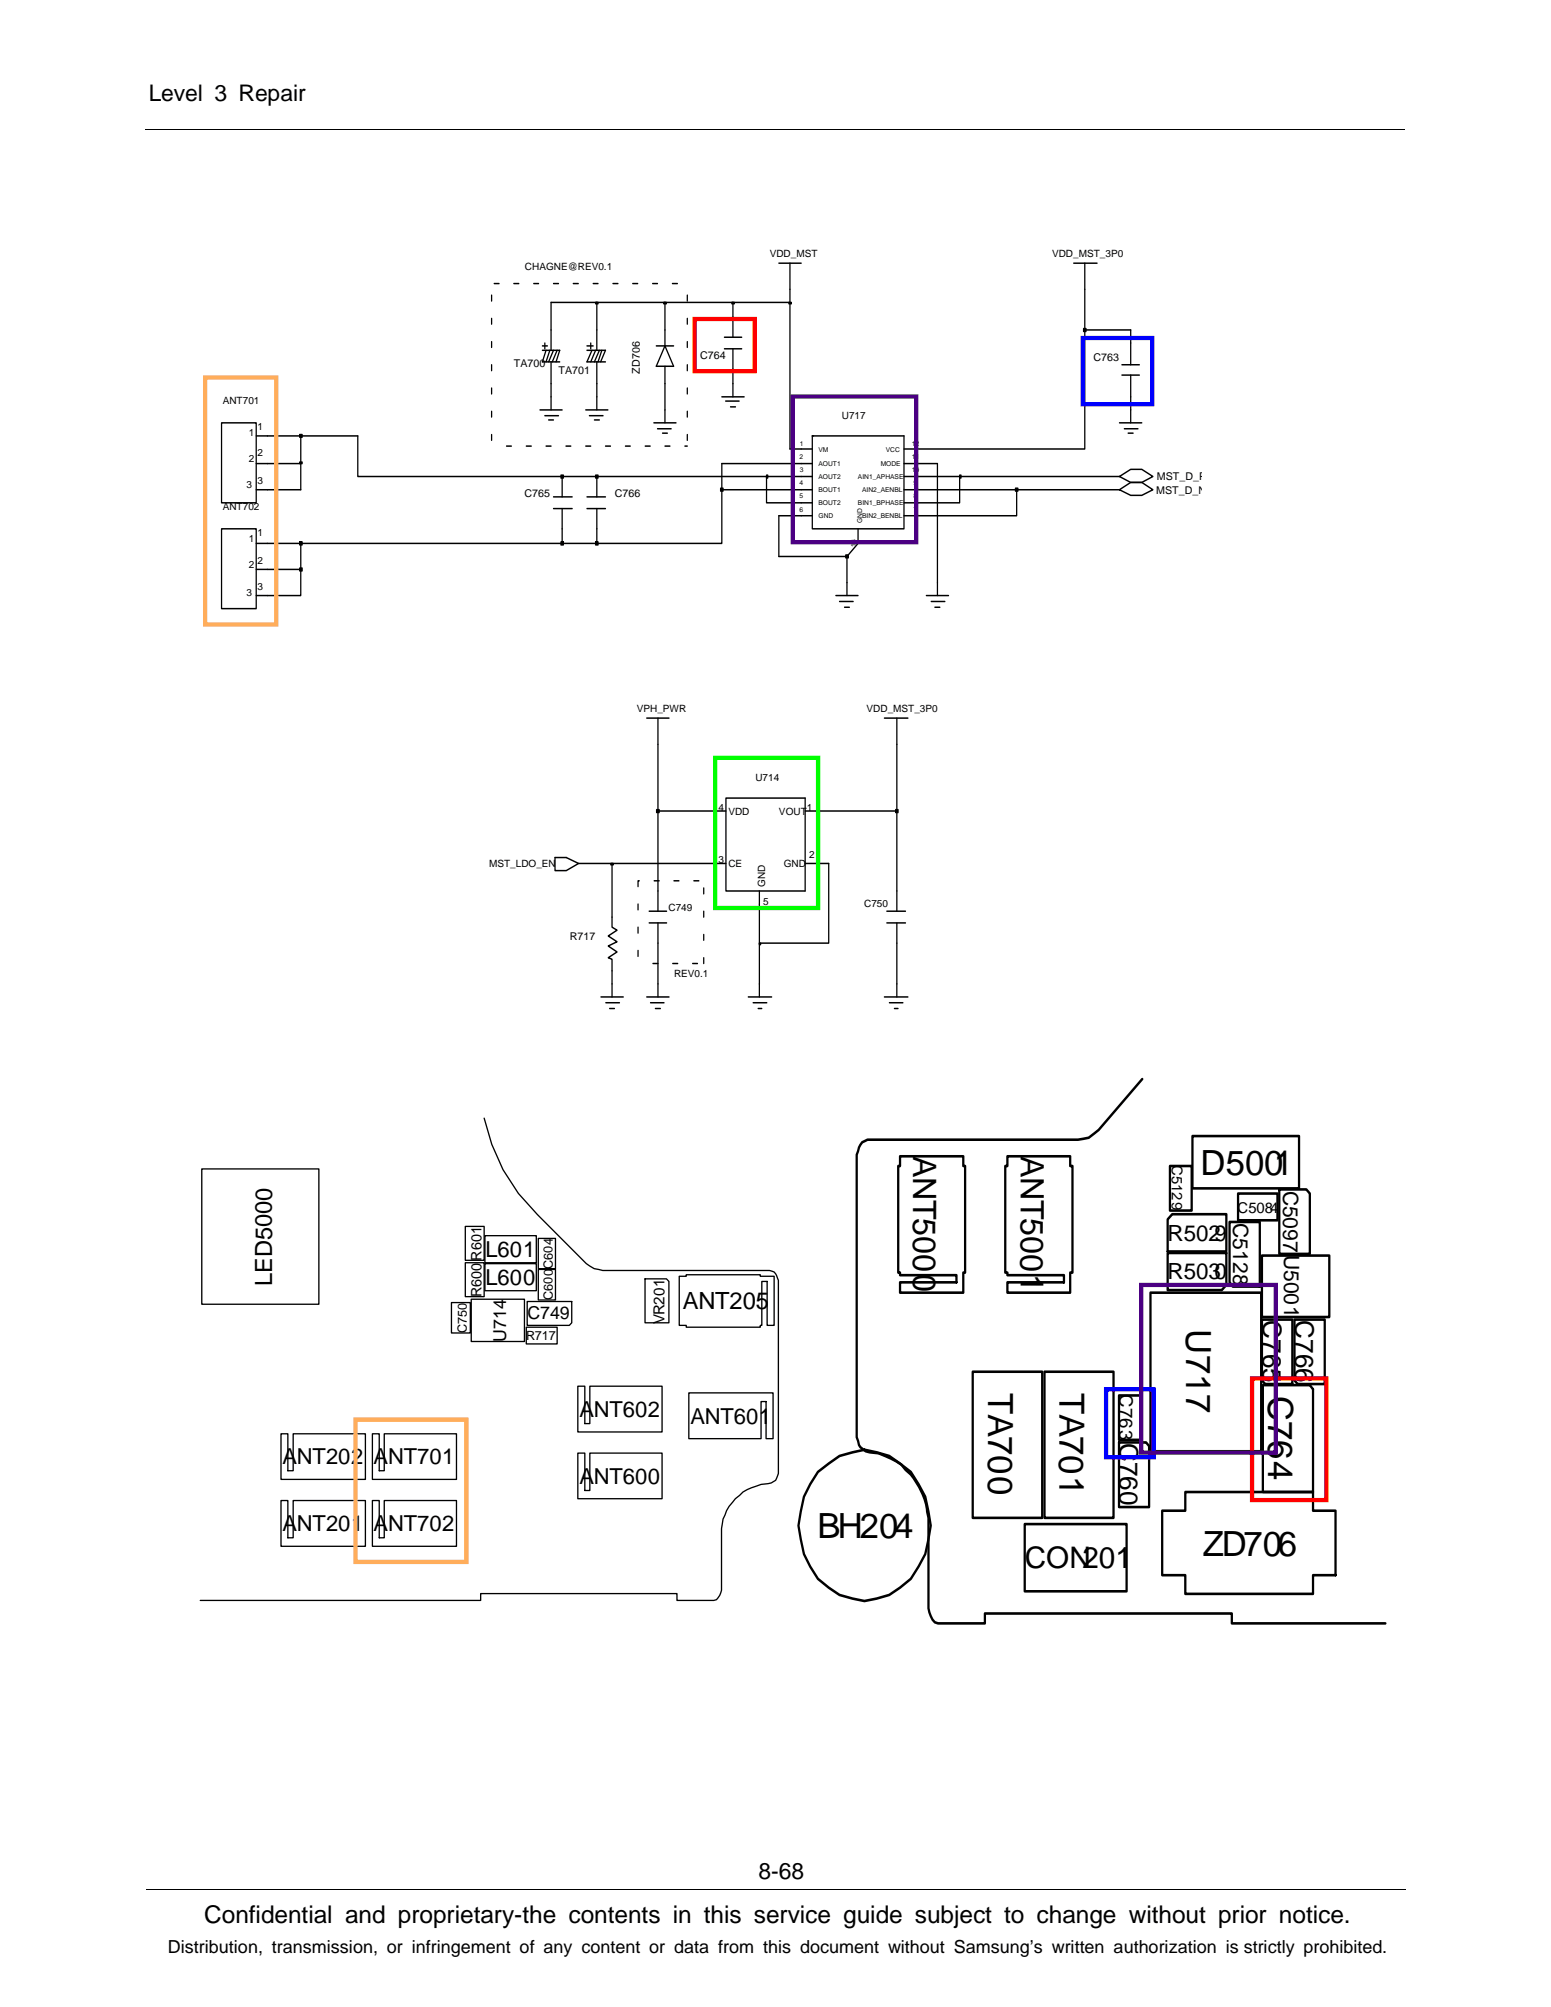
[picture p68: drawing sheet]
<svg xmlns="http://www.w3.org/2000/svg" width="216mm" height="279mm" viewBox="0 0 216 279" stroke-linecap="round" stroke-linejoin="round" font-family="sans-serif">
<defs><g id="words">
<g font-size="4.8">
<text x="167.1" y="163.6">D5001</text>
<text x="165.1" y="185.1" transform="rotate(90 165.1 185.1)">U717</text>
<text x="137.5" y="194" transform="rotate(90 137.5 194)">TA700</text>
<text x="147.5" y="194" transform="rotate(90 147.5 194)">TA701</text>
<text x="176.6" y="194.4" transform="rotate(90 176.6 194.4)">C76</text>
<text x="176.6" y="203.4" transform="rotate(90 176.6 203.4)">4</text>
<text x="113.8" y="214.1">BH204</text>
<text x="167.4" y="216.6">ZD706</text>
</g>
<g font-size="4.5">
<text x="127.1" y="161" transform="rotate(90 127.1 161)">ANT5000</text>
<text x="142.1" y="161" transform="rotate(90 142.1 161)">ANT5001</text>
</g>
<text font-size="4.1" x="142.6" y="218.3">CON201</text>
<g font-size="3.6">
<text x="175.8" y="183.8" transform="rotate(90 175.8 183.8)">C765</text>
<text x="180.3" y="183.8" transform="rotate(90 180.3 183.8)">C766</text>
<text x="155.9" y="203.5" transform="rotate(90 155.9 203.5)">760</text>
<text x="155.9" y="200.9" transform="rotate(90 155.9 200.9)">C</text>
</g>
<text font-size="3.4" x="28.4" y="267.7">Confidential and proprietary-the contents in this service guide subject to change without prior notice.</text>
<g font-size="3.3">
<text x="37.9" y="179" transform="rotate(-90 37.9 179)">LED5000</text>
<text x="95" y="182.3">ANT205</text>
</g>
<g font-size="3.2">
<text x="20.7" y="14">Level 3 Repair</text>
<text x="105.6" y="261.6">8-68</text>
</g>
<g font-size="3.1">
<text x="162.5" y="172.8">R5029</text>
<text x="67.6" y="178.9">L600</text>
<text x="67.6" y="175">L601</text>
<text x="162.5" y="178.1">R5030</text>
<text x="80.6" y="197.3">ANT602</text>
<text x="39.3" y="203.9">ANT202</text>
<text x="52" y="203.9">ANT701</text>
<text x="96.1" y="198.2">ANT601</text>
<text x="80.6" y="206.6">ANT600</text>
<text x="39.3" y="213.1">ANT201</text>
<text x="52" y="213.1">ANT702</text>
</g>
<g font-size="2.9">
<text x="178.6" y="165.7" transform="rotate(90 178.6 165.7)">C5097</text>
<text x="171.7" y="170.3" transform="rotate(90 171.7 170.3)">C5128</text>
<text x="178.8" y="174.7" transform="rotate(90 178.8 174.7)">U5001</text>
</g>
<text font-size="2.6" x="155.9" y="194.1" transform="rotate(90 155.9 194.1)">C763</text>
<g font-size="2.5">
<text x="73.4" y="183.7">C749</text>
<text x="70.5" y="186.8" transform="rotate(-90 70.5 186.8)">U714</text>
<text x="23.4" y="271.9">Distribution, transmission, or infringement of any content or data from this document without Samsung’s written authorization is strictly prohibited.</text>
</g>
<g font-size="2.1">
<text x="163.1" y="162.2" transform="rotate(90 163.1 162.2)">C5129</text>
<text x="172.3" y="168.8">C5084</text>
<text x="92.5" y="184.3" transform="rotate(-90 92.5 184.3)">VR201</text>
</g>
<g font-size="2">
<text x="67" y="175.5" transform="rotate(-90 67 175.5)">R601</text>
<text x="67" y="180.6" transform="rotate(-90 67 180.6)">R600</text>
</g>
<g font-size="1.8">
<text x="76.9" y="176.7" transform="rotate(-90 76.9 176.7)">C604</text>
<text x="65" y="185.6" transform="rotate(-90 65 185.6)">C750</text>
<text x="76.9" y="181" transform="rotate(-90 76.9 181)">C600</text>
<text x="73.3" y="186.5">R717</text>
</g>
<g font-size="1.5">
<text x="71.5" y="51.1">TA700</text>
<text x="77.7" y="52">TA701</text>
<text x="89" y="52" transform="rotate(-90 89 52)">ZD706</text>
<text x="97.5" y="50">C764</text>
<text x="152.2" y="50.2">C763</text>
<text x="73" y="69.2">C765</text>
<text x="85.6" y="69.2">C766</text>
<text x="161" y="68.7">MST_D_N</text>
<text x="161" y="66.9">MST_D_P</text>
<text x="79.3" y="130.9">R717</text>
</g>
<g font-size="1.4">
<text x="107.1" y="35.7">VDD_MST</text>
<text x="146.5" y="35.7">VDD_MST_3P0</text>
<text x="73.1" y="37.5">CHAGNE@REV0.1</text>
<text x="31" y="56.2">ANT701</text>
<text x="35.8" y="59.9">1</text>
<text x="117.2" y="58.4">U717</text>
<text x="34.6" y="60.7">1</text>
<text x="34.6" y="64.3">2</text>
<text x="35.8" y="63.5">2</text>
<text x="31" y="71">ANT702</text>
<text x="34.3" y="68">3</text>
<text x="35.8" y="67.4">3</text>
<text x="34.7" y="75.5">1</text>
<text x="35.8" y="74.6">1</text>
<text x="34.3" y="82.9">3</text>
<text x="34.7" y="79.1">2</text>
<text x="35.8" y="78.5">2</text>
<text x="35.8" y="82.1">3</text>
<text x="88.6" y="99.1">VPH_PWR</text>
<text x="120.6" y="99.1">VDD_MST_3P0</text>
<text x="100" y="112.9">4</text>
<text x="101.4" y="113.4">VDD</text>
<text x="105.2" y="108.7">U714</text>
<text x="108.4" y="113.4">VOUT</text>
<text x="112.3" y="112.9">1</text>
<text x="112.6" y="119.4">2</text>
<text x="68.1" y="120.7">MST_LDO_EN</text>
<text x="100" y="120.2">3</text>
<text x="101.4" y="120.7">CE</text>
<text x="106.2" y="126">5</text>
<text x="106.5" y="123.4" transform="rotate(-90 106.5 123.4)">GND</text>
<text x="109.1" y="120.7">GND</text>
<text x="93" y="126.9">C749</text>
<text x="120.3" y="126.3">C750</text>
<text x="93.8" y="136.1">REV0.1</text>
</g>
<g font-size=".9">
<text x="111.3" y="63.9">2</text>
<text x="111.3" y="65.7">3</text>
<text x="111.3" y="62">1</text>
<text x="113.9" y="64.9">AOUT1</text>
<text x="113.9" y="62.9">VM</text>
<text x="122.6" y="64.9">MODE</text>
<text x="123.3" y="62.9">VCC</text>
<text x="126.9" y="63.9">11</text>
<text x="126.9" y="62">12</text>
<text x="126.9" y="65.7">10</text>
<text x="111.3" y="67.5">4</text>
<text x="111.3" y="69.3">5</text>
<text x="111.3" y="71.3">6</text>
<text x="113.9" y="66.7">AOUT2</text>
<text x="113.9" y="68.5">BOUT1</text>
<text x="113.9" y="70.3">BOUT2</text>
<text x="119.4" y="70.3">BIN1_BPHASE</text>
<text x="119.4" y="66.7">AIN1_APHASE</text>
<text x="120" y="68.5">AIN2_AENBL</text>
<text x="127.2" y="71.3">7</text>
<text x="127.2" y="69.3">8</text>
<text x="127.2" y="67.5">9</text>
<text x="113.9" y="72.1">GND</text>
<text x="119.1" y="76.2" transform="rotate(-90 119.1 76.2)">13</text>
<text x="120" y="72.8" transform="rotate(-90 120 72.8)">GND</text>
<text x="120" y="72.1">BIN2_BENBL</text>
</g>
</g></defs>
<path d="M20.2 18.1h175.3M20.4 263h175.3" fill="none" stroke="#000" stroke-width=".14"/>
<g fill="none" stroke="#000" stroke-width=".19">
<path d="M68.8 39.5h.7M71.5 39.5h.7M74.3 39.5h.7M77 39.5h.7M79.8 39.5h.7M82.6 39.5h.6M85.3 39.5h.7M88.1 39.5h.7M90.8 39.5h.7M93.6 39.5h.7M108.4 36.6h3.1M110 36.6v25.9h3.1"/>
<path d="M149.5 36.6h3.2M151 36.6v9.3M30.8 58.9h4.9v11.1h-4.9zM68.4 41.1v.8M68.4 44.3v.8M68.4 47.6v.8M68.4 50.8v.8M68.4 54v.8M68.4 57.3v.8M75.2 57.1h3.1M75.5 48.8h2.4l-.5 1.6M75.5 48.2h.7"/>
<path d="M75.8 57.9h1.9M75.8 47.8v.8M76 48.8l-.5 1.6h2.4M76.4 58.5h.6M76.5 48.8l-.5 1.6M76.7 50.4v6.7M77 48.8l-.6 1.6M77.6 48.8l-.7 1.6M81.5 57.1h3.1M81.7 48.2h.9M81.7 48.8h2.6l-.7 1.6M82 57.9h1.9"/>
<path d="M82.2 47.8v.8M82.4 48.8l-.7 1.6h2.6M82.7 58.5h.7M82.9 48.8l-.7 1.6M82.9 42.1h.3v.2h-.3zM83.1 50.4v6.7M83.1 42.1v6.7M83.4 48.8l-.7 1.6M83.8 48.8l-.6 1.6M91 58.9h3.1M91.4 48.2h2.4M91.5 59.7h1.9"/>
<path d="M92.4 42.1h.4v.2h-.4zM92.6 48.2l1.2 2.8h-2.4zM92.6 51v7.9M92.6 42.1v6.1M95.7 41.1v.8M95.7 44.3v.8M95.7 47.6v.8M95.7 50.8v.8M95.7 54v.8M95.7 57.3v.8M100.5 55.2h3.1M100.8 46.9h2.4"/>
<path d="M100.8 48.6h2.4M101 55.8h1.9M101.7 56.6h.7M101.9 42.1h.3v.2h-.3zM102 48.6v6.6M102 42.1v4.8M109.8 42.1h.4v.2h-.4zM110 42.1h-33.3v6.7M150.8 45.7h.4v.4h-.4zM151 45.9v16.6h-25.2M151 45.9h6.4v4.9M155.8 58.9h3.1"/>
<path d="M156.2 50.8h2.4M156.2 52.2h2.4M156.5 59.7h1.9M157.4 52.2v6.7M30.8 73.6h4.9v11.1h-4.9zM35.7 75.6h47.4M35.7 79.3h6.2M35.7 60.7h14.1v5.6h28.5M35.7 64.5h6.2M41.7 79.1h.4v.4h-.4zM41.7 75.4h.4v.5h-.4zM41.7 64.3h.4v.2h-.4z"/>
<path d="M41.7 60.5h.4v.4h-.4zM41.9 79.3v3.6h-6.2M41.9 60.7v7.5h-6.2M41.9 75.6v3.7M68.4 60.5v.8M70.5 62.1h.7M73.3 62.1h.7M76 62.1h.7M77 69.2h2.6M77 70.8h2.6M78.1 75.4h.3v.5h-.3zM78.1 66.1h.3v.4h-.3z"/>
<path d="M78.3 66.3v2.9M78.3 70.8v4.8M78.8 62.1h.7M81.5 62.1h.7M81.7 70.8h2.6M81.7 69.2h2.6M82.9 75.4h.3v.5h-.3zM82.9 66.1h.3v.4h-.3zM83.1 66.3v2.9M83.1 70.8v4.8M84.3 62.1h.7M87.1 62.1h.6"/>
<path d="M89.8 62.1h.7M92.2 60.3h.7M92.6 62.1h.7M95.3 62.1h.4M95.7 60.5v.8M100.3 68h.3v.4h-.3zM100.5 68.2v7.4h-17.4M106.7 66.3v3.7h6.4M106.7 66.1h.2v.4h-.2zM111.5 64.5h1.6M111.5 64.5h-11v3.7M113.1 60.7h12.7v12.9h-12.7z"/>
<path d="M113.1 68.2h-12.6M113.1 71.8h-4.7v5.7h9.5M113.1 66.3h-34.8M117.7 77.3h.4v.4h-.4zM117.9 77.5v5.4M119.4 73.6v2l-1.5 1.9M125.8 64.5h1.6M125.8 68.2h30M125.8 66.3h30M127.4 64.5h3.1v18.4M133.6 66.3v3.7h-7.8M133.6 66.1h.2v.4h-.2z"/>
<path d="M141.4 68h.3v.4h-.3zM141.5 68.2v3.6h-15.7M155.8 68.2l1.6-1h1.5l1.6 1-1.6 .8h-1.5zM155.8 66.3l1.6-1h1.5l1.6 1-1.6 .9h-1.5zM157 60.3h.7M90 100h3.1M91.6 100v26.9M116.4 82.9h3M116.9 83.7h1.9M117.6 84.5h.6M123.1 100h3.3M124.8 100v26.9"/>
<path d="M128.9 82.9h3.1M129.6 83.7h1.9M130.1 84.5h.7M77.3 119.4h1.5l1.7 .8-1.7 1h-1.5zM91.4 112.7h.4v.4h-.4zM101.1 112.9h-9.5M101.1 111.1h11v12.9h-11zM112.1 112.9h12.7M124.7 112.7h.3v.4h-.3zM80.5 120.2h20.6M83.7 138.8h3.1M84.3 139.6h1.9"/>
<path d="M85 120.2h.4v.2h-.4zM85.2 120.2v8.9l.7 .4-1.2 .8 1.2 .8-1.2 .6 1.2 .8-1.2 .8 .5 .2v5.3M88.8 125.9v.8M88.8 129.1v.8M88.8 132.3v.8M89 122.6h-.2v.8M90 138.8h3.1M90.4 126.9h2.4M90.4 128.5h2.4M90.6 139.6h1.8M90.9 134.1h.7M91.1 122.6h.7"/>
<path d="M91.6 128.5v10.3M93.6 134.1h.7M93.8 122.6h.7M96.4 134.1h.7M96.6 122.6h.7M98 123.6v.8M98 126.9v.8M98 130.1v.8M98 133.3v.8M104.2 138.8h3.2M104.8 139.6h1.9M105.7 137v1.8"/>
<path d="M105.7 131.3h.2v.2h-.2zM105.7 124v13M112.1 120.2h3.3v11.1h-9.7M123.1 138.8h3.3M123.4 126.9h2.6M123.4 128.5h2.6M123.8 139.6h1.9M124.8 128.5v10.3M84.9 140.4h.6M91.2 140.4h.7M105.5 140.4h.5M124.5 140.4h.5"/>
</g>
<g fill="#000">
<path d="M82.9 42.1h.3v.2h-.3zM92.4 42.1h.4v.2h-.4zM101.9 42.1h.3v.2h-.3zM109.8 42.1h.4v.2h-.4zM150.8 45.7h.4v.4h-.4zM41.7 79.1h.4v.4h-.4zM41.7 75.4h.4v.5h-.4zM41.7 64.3h.4v.2h-.4zM41.7 60.5h.4v.4h-.4zM78.1 75.4h.3v.5h-.3zM78.1 66.1h.3v.4h-.3zM82.9 75.4h.3v.5h-.3z"/>
<path d="M82.9 66.1h.3v.4h-.3zM100.3 68h.3v.4h-.3zM106.7 66.1h.2v.4h-.2zM117.7 77.3h.4v.4h-.4zM133.6 66.1h.2v.4h-.2zM141.4 68h.3v.4h-.3zM91.4 112.7h.4v.4h-.4zM124.7 112.7h.3v.4h-.3zM85 120.2h.4v.2h-.4zM105.7 131.3h.2v.2h-.2z"/>
</g>
<path d="M28.6 52.6h9.9v34.3h-9.9zM49.5 197.6h15.4v19.8h-15.4z" fill="none" stroke="#ffad5b" stroke-width=".59"/>
<path d="M96.7 44.4h8.4v7.3h-8.4zM174.3 191.9h10.3v16.9h-10.3z" fill="none" stroke="#f00" stroke-width=".59"/>
<path d="M150.7 47.1h9.7v9.2h-9.7zM154 193.4h6.6v9.5h-6.6z" fill="none" stroke="#00f" stroke-width=".59"/>
<path d="M99.5 105.5h14.4v20.9h-14.4z" fill="none" stroke="#0f0" stroke-width=".59"/>
<path d="M110.4 55.2h17.2v20.3h-17.2zM158.9 178.9h18.7v23.3h-18.7z" fill="none" stroke="#4b0082" stroke-width=".59"/>
<g fill="none" stroke="#000" stroke-width=".34">
<path d="M159 150.2l-6.1 7.1-1.3 1.1-1.5 .3h-29.3a1.63 1.63 0 0 0-1.4 1.5l-.1 .6v39.3l.1 .5a1.73 1.73 0 0 0 1.7 1.6l1.2 .1a14.7 14.7 0 0 1 3.2 1.6l.5 .7a9.6 9.6 0 0 1 2.8 4.5l.4 2.2v12.6a3.7 3.7 0 0 0 .9 1.9l.5 .2h6.5v-1.4h34.4v1.4h21.3M166 158.2h14.8v7.2h-14.8zM125.3 161h8.8v1.3h.2v14.9h-.2v2.8h-8.8v-1.5h7.8v-1h-7.8v-.3h-.3v-14.9h.3zM140.2 161h8.8v1.3h.3v14.9h-.3v2.8h-8.8v-1.5h7.9v-1h-7.9v-.3h-.3v-14.9h.3zM160.1 180h15.5v22h-15.5zM162.5 174.4h8.2v4.5l-.6 .7h-7.6zM162.9 162.3h3v6.2h-3zM163.2 169h7.5v5.2h-8.2v-4.4zM171.2 170.1h4.2v9h-3.8l-.4-.6zM172.3 166.2h5.5v3.7h-5.5zM175.7 174.8h9.3v8.5h-9.3zM178.1 165.6h3.7l.5 .6v8.4h-4.2z"/>
<path d="M135.4 191h9.7v20.3h-9.7zM145.4 191h9.6v20.3h-9.6zM155.8 194.3h3v6.1h-3zM175.7 183.7h4.2v9h-3.8l-.4-.5zM175.8 192.8h6.5l.5 .6v14.3h-7zM180.2 183.7h4.2v9h-3.8l-.4-.5zM113.9 204.9l3-2.2 3.4-.9 3.5 .9 3 2.2 1.1 1.7 .9 1.8 .8 4-.8 3.9-2 3.5-1.5 1.2-1.5 1-1.8 .5-1.7 .4-3.4-.9-1.5-1-1.5-1.2-1.1-1.7-.9-1.8-.8-3.9 .8-4 .9-1.8zM142.6 212.2h14.2v9.3h-14.2zM155.8 200.8h3.7l.5 .5v8.5h-4.2zM161.8 210.3h3.2v-2.6h17.8v2.6h3.1v9h-3.1v2.6h-17.8v-2.6h-3.2z"/>
</g>
<g fill="none" stroke="#000" stroke-width=".18">
<path d="M67.4 155.7a25.7 25.7 0 0 0 7.4 13.4l6.8 6.8 1.1 .7 1.2 .3h23.2a1.12 1.12 0 0 1 1.1 1l.2 .3v26.9l-.2 .4a1.1 1.1 0 0 1-.8 .9 7.8 7.8 0 0 0-5 2.2 6.5 6.5 0 0 0-2 4.2v8.6a2.48 2.48 0 0 1-.7 1.3l-.3 .1h-5.2v-1h-27.3v1h-39M28.1 162.7h16.3v18.9h-16.3zM64.8 170.7h2.6v4.8h-2.6zM64.8 175.8h2.6v4.7h-2.6zM67.5 175.9h7.2v3.8h-7.2zM67.5 172h7.2v3.8h-7.2zM74.9 172.4h2.4v4.2h-2.4zM74.9 176.7h2.4v4.3h-2.4zM89.8 178h3l.3 .4v5.8h-3.3zM94.6 177.7h.9v-.2h10.3v.2h2v6.8h-1v-6.1h-.8v6.1h-.2v.3h-10.3v-.3h-.9zM39.1 199.6h1v5.1h.7v-5.1h10.1v6.4h-11.8zM51.8 199.6h1v5.1h.7v-5.1h10v6.4h-11.7z"/>
<path d="M62.8 181.3h2.7v4.3h-2.7zM65.6 180.9h7.4v5.9h-7.4zM73.3 184.8h4.3v2.3h-4.3zM73.4 181.2h6.2v3l-.4 .3h-5.8zM80.4 193h1v5.2h.7v-5.2h10.1v6.3h-11.8zM95.9 193.9h11.7v6.4h-1v-5.2h-.7v5.2h-10zM39.1 208.9h1v5.2h.7v-5.2h10.1v6.4h-11.8zM51.8 208.9h1v5.2h.7v-5.2h10v6.4h-11.7zM80.4 202.3h1v5.2h.7v-5.2h10.1v6.3h-11.8z"/>
</g>
<use href="#words"/>
</svg>
